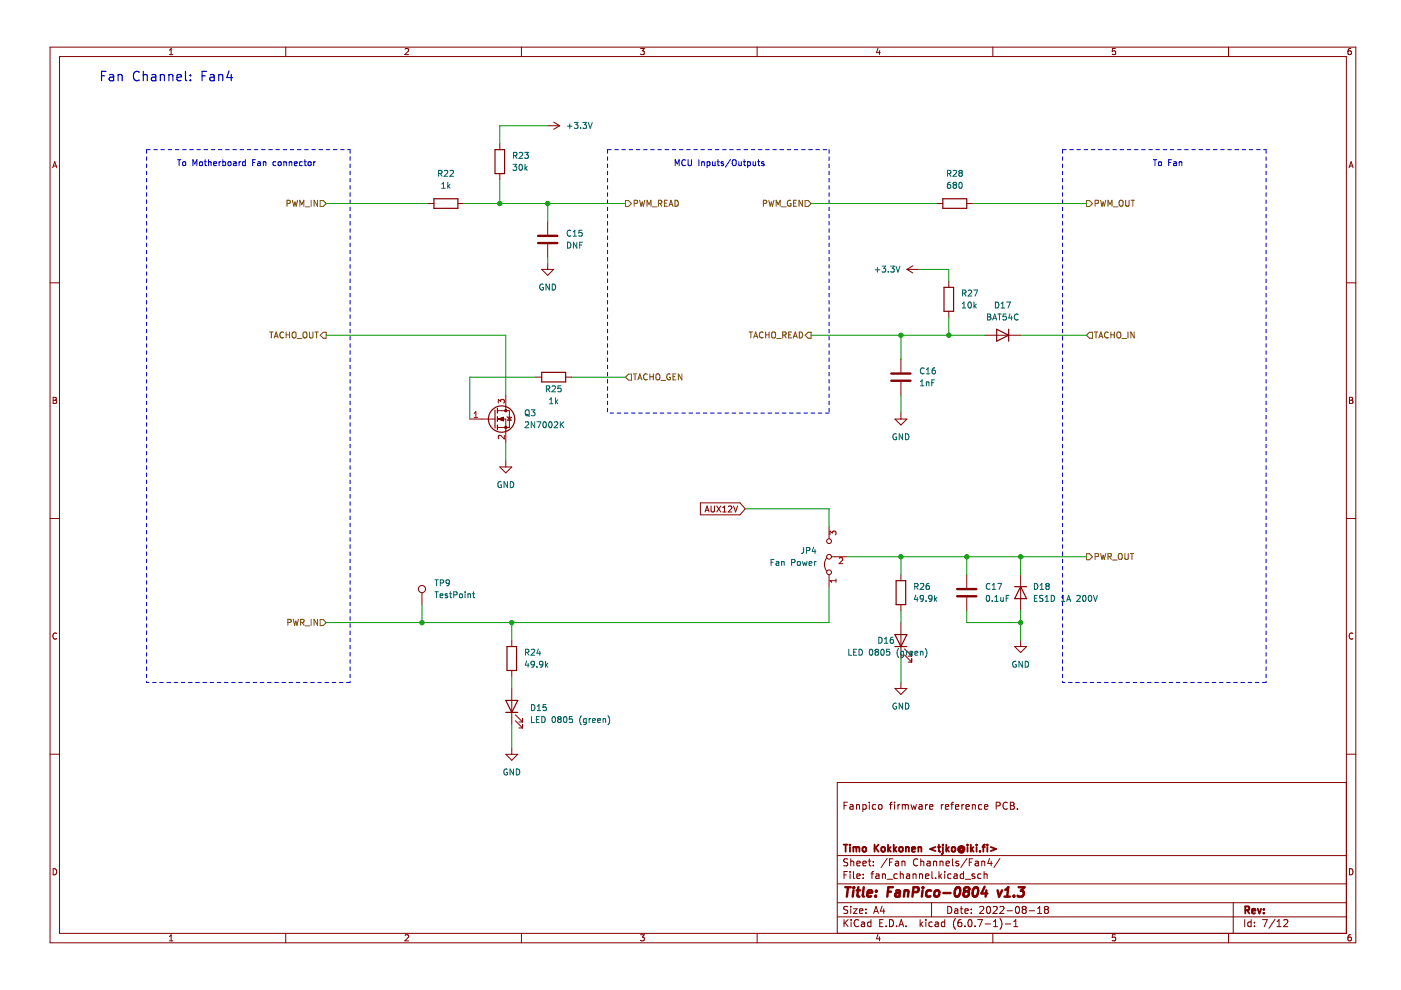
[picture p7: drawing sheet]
<svg xmlns="http://www.w3.org/2000/svg" width="297mm" height="210mm" viewBox="0 0 297 210" stroke-linecap="round" stroke-linejoin="round" font-family="sans-serif">
<path d="M.6 0h296.5v209.9h-296.5z" fill-rule="evenodd" fill="#fff" stroke="#fff" stroke-width=".21"/>
<g fill="none" stroke="#840000" stroke-width=".21">
<path d="M10.6 10h276.9v189.9h-276.9zM12.6 12h272.9v185.9h-272.9zM35.9 11.6h.8M35.9 10.7l.4-.4v1.3M60.6 10v2M85.9 10.4l.5-.1 .2 .4-.8 .9h.8M110.6 10v2M135.8 10.3h.8l-.4 .5 .3 .1v.6l-.1 .1-.6-.1M160.5 10v2M186.1 10.2l-.3 .9h.8M186.5 10.7v.9M210.5 10v2"/>
<path d="M236.5 10.3h-.6l-.1 .6 .6-.1 .1 .7-.2 .1-.5-.1M260.5 10v2M286.4 10.3h-.4l-.2 .3v.7l.2 .3 .5-.1-.1-.7h-.4l-.2 .2M11.2 35.6l.4-1.3 .4 1.3M11.3 35.2h.6M106 30.5v1.2M106 36.8v1.3M116.1 26.7h2.6M117.4 25.9l1.3 .8M118.7 26.7l-1.3 .7M286 35.6l.5-1.3 .4 1.3M286.1 35.2h.7"/>
<path d="M10.6 60h2M90.7 43.2h1.3M97.1 43.2h1.3M114.9 57.1h2.5l-1.3 1.3zM116.1 47v2.8M116.1 51.8v2.8M116.1 55.8v1.3M192.3 57.1h2.5M192.3 57.1l1.2 .8M193.5 56.4l-1.2 .7M198.6 43.2h1.3M201.2 59.7v1.2"/>
<path d="M205 43.2h1.2M285.5 60h2M113.6 80h1.3M119.9 80h1.3M191 76.2v2.7M201.2 66v1.3M208.8 71.1h7.6M11.3 84.2h.4l.3 .3-.3 .4 .3 .1v.3l-.2 .2h-.5zM11.3 84.9h.4M99.6 88.8h5.4M105.5 88.8h1.7v5.1M105.5 87.1h2.5v3.5h-2.5"/>
<path d="M105.7 88.8l1-.3v.7zM106 99h2.5l-1.3 1.3zM107.2 83.8v3.3M107.2 97.7v1.3M107.5 88.3l1 .3M108 88.5l.4 .6h-.8zM189.7 88.8h2.6l-1.3 1.3zM191 81v2.8M191 87.6v1.2M286.1 84.2h.4l.3 .3-.3 .4 .3 .1 .1 .3-.3 .2h-.5zM286.1 84.9h.4M10.6 109.9h2"/>
<path d="M148.5 106.6h8.4l1.1 1.3-1.1 1.3h-8.4zM149.5 108.6l.4-1.3 .4 1.3M149.6 108.2h.6M150.8 107.3v1l.2 .3h.2l.3-.3v-1M152 107.3l.8 1.3M152.8 107.3l-.8 1.3M153.2 108.6h.8M153.2 107.6l.4-.3v1.3M154.4 107.4l.5-.1 .3 .3-.8 1h.8M155.5 107.3l.5 1.3 .4-1.3M175.3 118.3a2.26 2.26 0 0 0 0 2.8M175.8 111.7v2.5"/>
<path d="M176.3 118h3.3M285.5 109.9h2M12 134.3a.58 .58 0 0 0-.8 .6 .58 .58 0 0 0 .8 .5M89.5 125.7v2.5M108.5 135.8v1.3M175.8 121.9v2.5M191 121.9v1.2M191 128.2v1.3M191 132v7.6M191.8 138.9l1.5 1.5M191.8 137.6l1.5 1.5M192.5 139.1h.8"/>
<path d="M193.3 138.4v.7M193.3 139.6v.8M205 121.9v2.7M205 126.7v2.8M215.1 137.1h2.6l-1.3 1.3zM216.4 121.9v7.6M216.4 135.8v1.3M286.9 134.3a.58 .58 0 0 0-.9 .6 .58 .58 0 0 0 .9 .5M10.6 159.9h2M107.2 159.9h2.6l-1.3 1.3zM108.5 142.2v1.2M108.5 146v7.6"/>
<path d="M108.5 158.7v1.2M109.3 152.8l1.5 1.5M109.3 151.6l1.5 1.5M110 154.3h.8M110 153.1h.8M110.8 152.3v.8M110.8 153.6v.7M189.7 146h2.6l-1.3 1.2zM191 144.7v1.3M192.5 140.4h.8M285.5 159.9h2M179 170.8h.5"/>
<path d="M179.7 170.1h-.7v1.5M180.2 170.7h.6l.1 .9M180.9 170.9l-.5 .1-.2 .2 .2 .4 .5-.1M181.6 170.7l.2-.1 .4 .1v.9M181.6 170.6v1M182.9 170.6v1.5M182.9 170.7l.5-.1 .3 .3-.2 .6h-.6M184.3 170.1v.1M184.3 170.6v1M185.7 170.7l-.5-.1-.3 .3 .2 .6h.6M186.3 170.7l.2-.1 .4 .1 .1 .6-.1 .2-.4 .1-.2-.2zM188.6 170.6h.6"/>
<path d="M189.2 170.1l-.4 .2v1.3M189.7 170.1v.1M189.7 170.6v1M190.4 170.6v1M190.8 170.6l-.4 .3M191.3 170.7l.4-.1 .2 .2M191.3 170.6v1M191.9 170.8l.3-.2 .3 .1 .1 .9M191.9 170.8v.8M193.2 170.6l.2 1 .3-.7 .3 .7 .3-1M194.9 170.7h.5l.1 .9M195.5 170.9l-.5 .1-.2 .2 .2 .4 .5-.1"/>
<path d="M196.2 170.6v1M196.7 170.6l-.5 .3M197.1 171.1l.7-.2-.1-.2-.4-.1-.2 .2 .1 .7h.5M199.6 170.6v1M200 170.6l-.4 .3M200.4 171.1l.8-.2-.1-.2-.4-.1-.3 .2 .1 .7h.6M201.6 170.6h.6M202.2 170.1l-.4 .2v1.3M202.6 171.1l.7-.2-.1-.2-.4-.1-.2 .2 .1 .7h.5M203.9 170.6v1M204.4 170.6l-.5 .3M204.8 171.1l.7-.2-.1-.2-.4-.1-.2 .2 .1 .7h.5"/>
<path d="M206.2 170.7l.2-.1 .3 .1 .1 .9M206.2 170.6v1M208.1 170.7l-.4-.1-.3 .3 .2 .6h.5M208.7 171.1l.7-.2v-.2l-.5-.1-.2 .2 .1 .7h.6M211.2 170.9l.7-.1 .2-.2-.1-.4-.8-.1v1.5M213.6 170.2a.71 .71 0 0 0-1 .5 .71 .71 0 0 0 .7 .9l.3-.2M214.2 170.1h.5l.3 .3-.3 .4 .3 .1 .1 .4-.3 .3h-.6zM214.2 170.8h.5M215.7 171.4v.2M285.5 165.9h-108v32M11.3 184.2a.66 .66 0 0 1 .7 .6 .66 .66 0 0 1-.7 .7zM35.9 198.6l.4-.4v1.3"/>
<path d="M35.9 199.5h.8M60.6 197.9v2M85.9 198.3l.5-.1 .2 .4-.8 .9h.8M110.6 197.9v2M135.8 198.2h.8l-.4 .5 .3 .1v.6l-.1 .1-.6-.1M160.5 197.9v2M177.5 194.4h108M177.5 191.4h108M177.5 187.4h108M177.5 181.4h108M179 195v1.5M179 185.5h.5"/>
<path d="M179.2 195.6l.6 .9M179.7 184.8h-.7v1.5M179.7 192.2h-.5l-.2 .1v.4l.6 .3 .1 .4-.2 .3-.6-.1M179.7 182.2l-.5-.1-.2 .1v.5l.6 .2 .1 .4-.2 .3-.6-.1M179.8 195l-.8 .8M180.2 184.8v.1M180.2 185.3v1M180.4 182.1v1.5M180.4 192.2v.1M180.4 192.7v1M180.4 182.7l.2-.1 .4 .1v.9M180.5 195v.1"/>
<path d="M180.5 195.5v1M181 192.7h.7l-.7 1h.7M181 184.8v1.3l.2 .2M181.7 185.8l.7-.2-.1-.2-.4-.1-.2 .2v.7h.6M181.7 183.1l.7-.2-.1-.2-.4-.1-.2 .2v.7h.6M182 195.1a.71 .71 0 0 0-1 .5 .71 .71 0 0 0 .7 .9l.3-.2M182.2 193.2l.7-.2v-.3h-.5l-.2 .2 .1 .7h.6M182.7 195.5h.5l.1 1M182.9 183.1l.8-.2-.1-.2-.4-.1-.3 .2 .1 .7h.6M183 186.1v.2M183 185.4v.1M183.3 195.8l-.5 .1-.2 .2 .2 .4 .5-.1"/>
<path d="M183.6 192.7v.2M183.6 193.5v.2M184.1 182.6h.6M184.3 182.1v1.3l.4 .2M184.7 195.5h-.5l-.3 .3 .2 .6h.6M184.7 195v1.5M184.7 185.3h.5M185.2 183.4v.2M185.2 182.7v.1M185.2 193.7l.5-1.5 .5 1.5M185.2 184.8l-.3 .2v1.3M185.4 193.2h.7"/>
<path d="M185.7 185.4h.6l.1 .9M186.1 198.1l-.3 .9h.8M186.4 185.6l-.5 .1-.2 .2 .2 .4 .5-.1M186.5 198.6v.9M186.5 195.7h.5M187 192.1l-.3 1.1h.9M187.1 185.4l.2-.1 .4 .1v.9M187.1 185.3v1M187.2 195h-.7v1.5h.7M187.4 192.7v1M187.9 196.3v.2M188.1 186.4h1.1"/>
<path d="M188.1 182l-1.3 1.9M188.6 195a.76 .76 0 0 1 .9 .7 .76 .76 0 0 1-.9 .8zM188.6 182.8h.5M189.3 182.1h-.7v1.5M189.9 182.7h.5l.1 .9M190.1 196.3v.2M190.2 185.4l-.4-.1-.3 .3 .2 .6h.5M190.5 182.9l-.5 .1-.2 .2 .2 .4 .5-.1M190.6 196.5l.5-1.5 .5 1.5M190.7 196h.7M190.9 185.4l.2-.1 .3 .1 .1 .9M190.9 184.8v1.5"/>
<path d="M191.2 182.7l.2-.1 .4 .1 .1 .9M191.2 182.6v1M192.1 196.3v.2M192.2 185.4h.6l.1 .9M192.9 185.6l-.5 .1-.2 .2 .2 .4 .5-.1M193.6 185.4l.2-.1 .4 .1v.9M193.6 185.3v1M194.6 182.2a.71 .71 0 0 0-1 .5 .71 .71 0 0 0 .7 .9l.3-.2M194.9 185.4l.3-.1 .3 .1 .1 .9M194.9 185.3v1M195.1 195v1.5M195.2 195.9l.5 .6"/>
<path d="M195.2 182.7l.2-.1 .4 .1 .1 .9M195.2 182.1v1.5M195.7 195.5l-.6 .5M196.2 185.8l.7-.2v-.2l-.5-.1-.2 .2 .1 .7h.6M196.3 195v.1M196.3 195.5v1M196.6 182.7h.6v.9M197.2 182.9l-.5 .1-.2 .2 .2 .4 .5-.1M197.5 191.4v3M197.6 184.8v1.3l.2 .2M197.7 195.5h-.5l-.3 .3 .2 .6h.6M197.9 182.7l.3-.1 .3 .1 .1 .9"/>
<path d="M197.9 182.6v1M198.3 195.5h.6v1M198.4 186.1v.2M198.9 195.8l-.5 .1-.2 .2 .2 .4 .5-.1M199.1 184.8v1.5M199.2 185.7l.5 .6M199.3 182.7l.2-.1 .4 .1v.9M199.3 182.6v1M199.7 185.3l-.6 .6M200.3 195.5h-.4l-.3 .3 .1 .6h.6M200.3 184.8v.1M200.3 185.3v1"/>
<path d="M200.3 195v1.5M200.6 183.1l.7-.2-.1-.2-.4-.1-.2 .2 .1 .7h.5M200.9 192.2a.76 .76 0 0 1 .9 .7 .76 .76 0 0 1-.9 .8zM201.7 185.4l-.5-.1-.3 .3 .2 .6h.6M201.9 182.1v1.3l.3 .2M202.3 185.4h.6v.9M202.4 192.7h.6l.1 1M202.6 194.8a1.72 1.72 0 0 0 0 2.2M202.9 185.6l-.5 .1-.2 .2 .2 .4 .5-.1M203.1 193l-.5 .1-.2 .2 .2 .4 .5-.1M203.2 182.7l-.3-.1-.2 .2v.2l.5 .2v.3h-.5M203.6 192.7h.6"/>
<path d="M203.8 192.2v1.3l.4 .2M203.8 195h-.4a1.01 1.01 0 0 0 0 1.5l.5-.2v-.5l-.2-.3-.5 .1-.1 .2M204.3 185.4l-.4-.1-.3 .3 .1 .6h.6M204.3 184.8v1.5M204.6 193.2l.7-.2-.1-.3h-.4l-.2 .2 .1 .7h.5M204.6 196.3v.2M204.7 186.4h1.1M205 182l-1.3 1.9M205.4 195.1l.2-.1a.8 .8 0 0 1 .5 .7 .8 .8 0 0 1-.5 .8l-.4-.6zM205.5 182.8h.5M205.9 193.5v.2M205.9 192.7v.2"/>
<path d="M206.2 182.1h-.7v1.5M206.6 185.4l-.3-.1-.2 .2 .1 .2 .4 .2v.3h-.5M206.7 196.3v.2M206.8 182.7h.6v.9M207.3 195h1l-.7 1.5M207.4 182.9l-.5 .1-.2 .2 .2 .4 .5-.1M207.7 192.3l.6-.1 .3 .4-1 1.1h1M208 185.4l-.4-.1-.3 .3 .1 .6h.6M208.1 182.7l.3-.1 .3 .1 .1 .9M208.1 182.6v1M208.6 185.4l.3-.1 .3 .1 .1 .9M208.6 184.8v1.5"/>
<path d="M208.9 195.9h1.1M209.3 192.3l.2-.1a.8 .8 0 0 1 .5 .7 .8 .8 0 0 1-.5 .8l-.4-.6zM209.8 182l-.4 1.1h1M210.1 182.6v1M210.5 197.9v2M210.6 192.3l.5-.1 .3 .4-.9 1.1h.9M210.6 195.4l.5-.4v1.5M210.6 196.5h.9M212 192.3l.6-.1 .3 .4-1 1.1h1M212 182l-1.3 1.9M212 194.8a1.72 1.72 0 0 1 0 2.2M213.1 195.9h1.2"/>
<path d="M213.5 193.1h1.1M214.9 196.5h.9M214.9 195.4l.5-.4v1.5M215.4 192.3l.2-.1a.8 .8 0 0 1 .6 .7 .8 .8 0 0 1-.6 .8l-.3-.6zM217 192.8l-.3-.3 .3-.3h.3l.3 .3-.3 .3M217 192.8l-.3 .3 .1 .4 .2 .2 .4-.1 .2-.2v-.3l-.3-.3M217 192.8h.3M218.2 193.1h1.2M220 193.7h.9M220 192.6l.4-.4v1.5M221.7 192.8l-.3-.3 .3-.3h.3l.3 .3-.3 .3M221.7 192.8l-.3 .3 .1 .4 .2 .2 .4-.1 .2-.2-.1-.4-.2-.2"/>
<path d="M221.7 192.8h.3M236.5 198.2h-.6l-.1 .6 .6-.1 .1 .7-.2 .1-.5-.1M260.5 197.9v2M261.5 191.4v6.5M263.9 195v1.5M265.3 195.5h-.5l-.3 .3 .2 .6h.6M265.3 195v1.5M266 196.3v.2M266 195.5v.2M267.7 195h1l-.7 1.5M270.3 194.9l-1.3 1.9M270.8 196.5h.8"/>
<path d="M270.8 195.4l.4-.4v1.5M272.2 195.1l.6-.1 .2 .4-.9 1.1h.9M286.1 184.2a.66 .66 0 0 1 .8 .6 .66 .66 0 0 1-.8 .7zM286.4 198.2h-.4l-.2 .3v.7l.2 .3 .5-.1-.1-.7h-.4l-.2 .2"/>
<circle cx="175.8" cy="114.7" r=".51"/>
<circle cx="175.8" cy="118" r=".51"/>
<circle cx="89.5" cy="124.9" r=".76"/>
<circle cx="175.8" cy="121.3" r=".51"/>
</g>
<g fill="none" stroke="#840000" stroke-width=".39">
<path d="M178.9 179.1h.8M179.3 179.1v1.5M180.2 179.1v.1M180.2 179.6v1M180.9 179.6v1M180.9 179.7l.5-.1 .2 .2M181.6 179.8l.2-.2 .3 .1 .1 .9M181.6 179.8v.8M182.9 179.7l.2-.1 .5 .1v.6l-.1 .2-.4 .1-.2-.2zM185.4 179.1v1.5M185.6 179.7l.7 .9M186.3 179.1l-.9 .8"/>
<path d="M186.9 179.7l.2-.1 .5 .1v.6l-.1 .2-.4 .1-.2-.2zM188.3 179.1v1.5M188.9 179.6l-.6 .6M189.5 179.1v1.5M190.1 179.6l-.6 .6M190.7 179.7l.2-.1 .4 .1 .1 .6-.1 .2-.4 .1-.2-.2zM192.1 179.7l.2-.1 .3 .1 .1 .9M192.1 179.6v1M194.7 179.7l.2-.1 .4 .1v.9M194.7 179.6v1M198.3 179.6l-1.1 .4 1.1 .4M198.8 179.6h.6"/>
<path d="M199.1 179.1v1.3l.3 .2M199.9 179.1v.1M199.9 179.6v1.3l-.3 .2M200.6 179.1v1.5M201.2 179.6l-.6 .6M201.8 179.7l.3-.1 .4 .1 .1 .6-.2 .2-.3 .1-.3-.2zM204.1 179.9a.36 .36 0 0 0-.5-.1 .36 .36 0 0 0 0 .6 .36 .36 0 0 0 .5-.1M204.1 179.7v.6M205.1 179.1v.1M205.1 179.6v1M205.8 179.1v1.5M206.4 179.6l-.6 .6"/>
<path d="M207.1 179.1v.1M207.1 179.6v1M208.3 179.6h.5M208.8 179.1l-.3 .2v1.3M209.3 179.1v.1M209.3 179.6v1M210.1 179.6l1.1 .4-1.1 .4M188.4 180l.5 .6M189.6 180l.5 .6M193.3 180.1l.8-.2-.1-.2-.4-.1-.3 .2 .1 .7h.6M200.8 180l.4 .6M204.1 180.3l.2 .1a.64 .64 0 0 0-.4-1.1 .64 .64 0 0 0-.8 .8 .71 .71 0 0 0 .5 .6 .71 .71 0 0 0 .7-.1"/>
<path d="M206 180l.4 .6M207.8 180.4v.2M264 193l.7-.1 .2-.2-.1-.4-.8-.1v1.5M264.4 193l.5 .7M265.4 193.2l.8-.2-.1-.3h-.4l-.3 .2 .1 .7h.6M266.7 192.7l.3 1 .4-1M267.9 193.5v.2M267.9 192.7v.2"/>
</g>
<g fill="none" stroke="#840000" stroke-width=".52">
<path d="M179.2 188.1h1.2M179.8 188.1l-.2 2M181 188.8l-.2 1.3M181 188.1v.2M181.6 188.8h.8M182 188.1l-.2 1.7v.2l.4 .1M183.1 188.1l-.2 1.7 .3 .3M183.9 189.4l1-.2-.1-.3-.5-.1-.3 .3-.1 .9h.8M185.7 189.9l-.1 .2M185.8 188.9v.2M188.2 189.1h.7M189.3 188.1h-.9l-.3 2"/>
<path d="M190 188.9h.7v1.2M190.8 189.2l-.7 .1a.4 .4 0 0 0-.3 .4 .4 .4 0 0 0 .2 .4l.7-.1M191.8 189l.3-.2 .5 .1-.1 1.2M191.8 188.8l-.2 1.3M193.6 189.2h.7l.3-.2a.51 .51 0 0 0-.1-.9h-.8l-.3 2M195.6 188.8l-.2 1.3M195.7 188.1v.2M197.4 188.9a.66 .66 0 0 0-1 .3v.5l.1 .3h.8M198.3 189l.1-.1a.5 .5 0 0 1 .8 .3l-.1 .5-.2 .3a.5 .5 0 0 1-.8-.3zM200 189.3h1.5M202.7 188.3l.5-.2a1.19 1.19 0 0 1-.4 2l-.3-.2-.1-.6zM204.7 189l-.2-.2-.1-.3a.64 .64 0 0 1 1.1-.2v.3l-.4 .4"/>
<path d="M204.7 189a.65 .65 0 0 0-.3 1 .65 .65 0 0 0 .9-.1 .65 .65 0 0 0 0-.8l-.2-.1M204.7 189h.4M206.5 188.3l.5-.2a1.19 1.19 0 0 1-.4 2l-.3-.2-.1-.6zM208.7 188l-.6 1.4h1.2M209.1 188.8l-.1 1.3M211.5 188.8l.3 1.3 .7-1.3M213 190.1h1.1M213.1 188.7l.7-.6-.3 2M215 189.9v.2M216 188.1h1.2l-.8 .8 .6 .2-.1 .8-.3 .2h-.6l-.3-.2"/>
</g>
<path d="M100.5 88.5h.8M100.5 87.6l.4-.3v1.2M105.7 85.5v-.8l.4 .4 .2-.4h.5l.1 .2-.1 .6M106.9 92.3v.8l-.9-.8-.3 .2 .1 .5M176 113.4v-.8l.5 .4 .1-.3h.5l.1 .1-.1 .6M178 118.4l.4-.2 .3 .4-.8 .9h.8M177.2 122.8v.7M177.2 123.1h-1.2l.3 .4" fill="none" stroke="#a90000" stroke-width=".21"/>
<g fill="none" stroke="#006464" stroke-width=".21">
<path d="M93 36.8l.6-.1 .1-.5-.7-.1v1.3M93.3 36.8l.4 .6M93.7 39l.3-.3v1.2M93.7 39.9h.7M94.2 36.2l.5-.1 .2 .4-.7 .9h.7M94.9 38.7v1.2M95.1 39.4l.3 .5M95.4 36.2l.5-.1 .2 .4-.7 .9h.7M95.4 39.1l-.5 .5M108.8 34.8h.8l-.5 .5 .4 .1v.6l-.2 .1-.5-.1M108.9 33l.6-.1 .1-.5-.7-.1v1.3M109.2 33l.4 .6"/>
<path d="M110.1 32.4l.5-.1 .2 .4-.8 .9h.8M110.2 35l.1-.2a.68 .68 0 0 1 .5 .7 .68 .68 0 0 1-.5 .6l-.3-.5zM111.2 32.3h.8l-.4 .5 .4 .1v.6l-.2 .1-.6-.1M111.3 34.8v1.3M111.4 35.6l.4 .5M111.8 35.3l-.5 .5M120.3 26.7h1M120.8 26.3v.9M121.8 26h.7l-.4 .4 .4 .2v.5l-.2 .1-.5-.1M123.1 27.1v.1M123.6 26h.8l-.5 .4 .4 .2v.5l-.2 .1-.5-.1M124.7 26l.4 1.2 .5-1.2"/>
<path d="M200.9 36.8l.6-.1 .1-.5-.7-.1v1.3M201.2 36.8l.4 .6M201.5 38.7h-.4l-.2 .3v.7l.2 .2 .4-.1v-.6l-.4-.1-.2 .3M202.1 36.2l.5-.1 .2 .4-.8 .9h.8M202.3 39.2l-.2 .2v.3l.2 .2h.4l.1-.2v-.3l-.2-.2M202.3 39.2l-.2-.2 .2-.3h.4l.1 .2-.2 .3M202.3 39.2h.3M203.4 38.8l.2-.1a.68 .68 0 0 1 .4 .6 .68 .68 0 0 1-.4 .6l-.3-.5zM203.6 36.7l-.3-.3 .3-.3h.2l.2 .3-.2 .3M203.6 36.7l-.3 .2 .1 .4 .2 .1h.2l.2-.3v-.3l-.2-.1M203.6 36.7h.2M120.3 51.3a.64 .64 0 0 1 .7 .7 .64 .64 0 0 1-.7 .6z"/>
<path d="M121 48.9a.56 .56 0 0 0-.8 .5 .56 .56 0 0 0 .8 .6M121.5 50.1h.7M121.5 49.2l.4-.4v1.3M122.3 51.3v1.3l-.7-1.3v1.3M122.9 51.9h.4M123.4 48.8h-.6l-.1 .6h.6l.1 .6-.2 .1-.5-.1M123.5 51.3h-.6v1.3M185.6 57.2h.9M186 56.7v1M187 56.4h.8l-.4 .5 .3 .1v.6l-.2 .1-.5-.1M188.3 57.6v.1M188.8 56.4h.8l-.4 .5 .3 .1v.6l-.1 .1-.6-.1"/>
<path d="M190 56.4l.4 1.3 .4-1.3M115.2 60.3a.58 .58 0 0 0-.8 .6 .58 .58 0 0 0 .8 .5v-.4h-.2M116.5 60.2v1.3l-.7-1.3v1.3M117.1 60.2a.64 .64 0 0 1 .7 .7 .64 .64 0 0 1-.7 .6zM195.9 78.1a.56 .56 0 0 0-.8 .5 .56 .56 0 0 0 .8 .5M196.4 79.3h.7M196.4 78.4l.4-.4v1.3M198.2 78l-.3 .1-.2 .2-.1 .7 .3 .3 .4-.2-.1-.6h-.3l-.3 .2M204 64.4l.4-.4v1.3M204 65.3h.7M204.1 62.2l.6-.1v-.5l-.6-.1v1.3M204.4 62.2l.4 .6"/>
<path d="M205.3 61.6l.5-.1 .2 .4-.8 .9h.8M205.4 64.2l.1-.2a.68 .68 0 0 1 .5 .7 .68 .68 0 0 1-.5 .6l-.3-.5zM206.4 61.5h.9l-.6 1.3M206.5 64v1.3M206.6 64.8l.4 .5M207 64.5l-.5 .4M209.4 66.6h.4l.2 .2-.2 .4 .2 .1 .1 .3-.2 .2h-.5zM209.4 67.2h.4M210.5 67.8l.4-1.2 .4 1.2M210.6 67.5h.6M211 64a.64 .64 0 0 1 .8 .7 .64 .64 0 0 1-.8 .6zM211.6 66.6h.7"/>
<path d="M211.9 66.6v1.2M212.3 65.3h.7M212.3 64.4l.3-.4v1.3M213.3 66.6h-.6l-.1 .6 .7-.1v.6l-.2 .1-.5-.1M213.4 64h.8l-.5 1.3M214.2 66.5l-.3 .9h.7M214.5 67v.8M215.9 66.7a.56 .56 0 0 0-.8 .5 .56 .56 0 0 0 .8 .5M111.4 89.5l.4-.1 .3 .4-.8 .9h.8M111.4 87.1l.3-.2a.43 .43 0 0 1 .5 .4v.4a.42 .42 0 0 1-.4 .5 .42 .42 0 0 1-.4-.5zM111.6 87.9l.7 .4M112.6 86.9h.8l-.4 .5 .4 .1v.5l-.2 .2-.6-.2"/>
<path d="M113.4 89.4v1.3l-.8-1.3v1.3M113.8 89.4h.9l-.6 1.3M115.2 89.5l.2-.1a.68 .68 0 0 1 .5 .7 .68 .68 0 0 1-.5 .6l-.3-.5zM115.8 82.5l.7-.1v-.5l-.7-.1v1.3M116.2 82.5l.4 .6M116.4 89.5l.2-.1a.68 .68 0 0 1 .5 .7 .68 .68 0 0 1-.5 .6l-.3-.5zM116.5 85.6h.7M116.5 84.7l.4-.4v1.3M117.1 81.9l.4-.1 .3 .4-.8 .9h.8M117.5 89.5l.5-.1 .3 .4-.8 .9h.8M117.8 84.3v1.3M117.9 85.1l.4 .5"/>
<path d="M118.3 84.8l-.5 .5M118.8 89.4v1.3M118.9 81.8h-.6v.6h.6v.6l-.1 .1-.5-.1M119 90l.5 .7M119.5 89.4l-.7 .7M190 92a.58 .58 0 0 0-.7 .6 .58 .58 0 0 0 .8 .5v-.4h-.2M191.4 92v1.2l-.8-1.2v1.2M192 92a.64 .64 0 0 1 .7 .6 .64 .64 0 0 1-.7 .6zM195.1 81.8h.8M195.1 80.9l.4-.4v1.3M196.4 81v.8M196.4 81.1l.5-.1 .1 .8"/>
<path d="M197.6 81.1h.4M198.2 80.5h-.6v1.3M106.3 102.2a.58 .58 0 0 0-.8 .6 .58 .58 0 0 0 .8 .5v-.5h-.2M107.6 102.1v1.3l-.7-1.3v1.3M108.2 102.1a.64 .64 0 0 1 .7 .7 .64 .64 0 0 1-.7 .6zM163.5 119.2h.4M164.1 118.6h-.6v1.3M164.6 119.1h.5v.8M165.1 119.3l-.6 .3 .2 .3 .4-.1M165.7 119.2l.5-.1 .1 .8M165.7 119v.9M167.8 119.3l.6-.1 .1-.5-.7-.1v1.3"/>
<path d="M169.1 119.2l.2-.2 .4 .2-.1 .6h-.5zM170.1 119l.3 .9 .2-.6 .3 .6 .2-.9M170.4 116.1l-.1 1.1-.4 .1M171 116.7h.6v-.5l-.6-.1v1.2M171.5 119.5l.6-.2v-.2l-.4-.1-.2 .2 .1 .6h.5M172.5 116l-.3 .9h.8M172.7 119v.9M172.8 116.5v.8M173 119l-.3 .3M92.2 122.9h.7M92.2 125.5h.7M92.6 122.9v1.3"/>
<path d="M92.6 125.5v1.2M93.3 126.3l.6-.1-.1-.2-.3-.1-.2 .2 .1 .6h.4M93.4 123.6l.6-.1v-.4l-.6-.2v1.3M94.9 126l-.3-.1-.2 .2v.2l.5 .1v.3h-.5M95.3 123.5l-.3 .2h-.3l-.1-.6 .4-.2 .3 .3-.1 .7-.2 .2-.3 .1M95.3 125.9h.5M95.5 125.5v1.1l.3 .1M96.2 126.1h.6l.1-.5-.7-.1v1.2M97.5 126l.1-.1 .4 .1-.1 .7-.4-.1zM98.6 125.5v.1M98.6 125.9v.8M99.2 126h.5l.1 .7"/>
<path d="M99.2 125.9v.8M100.2 125.9h.5M100.4 125.5v1.1l.3 .1M111.4 138.3h.6l.1-.5-.7-.1v1.2M111.7 138.3l.5 .6M112.6 137.8l.5-.1 .3 .3-.8 .9h.8M114.1 137.6l-.3 .9h.8M114.4 138.1v.8M180 137.7v1.2h.6M181 138.3h.4M181.6 137.7h-.6v1.2h.6M182.1 137.7a.64 .64 0 0 1 .8 .6 .64 .64 0 0 1-.8 .6z"/>
<path d="M184.4 137.8l.2-.1a.68 .68 0 0 1 .5 .6 .68 .68 0 0 1-.5 .6l-.3-.5zM185.8 138.2l-.3 .2v.3l.3 .2h.3l.2-.2-.1-.4-.2-.1M185.8 138.2l-.3-.2 .3-.3h.3l.2 .2-.3 .3M185.8 138.2h.2M186.3 135.1a.64 .64 0 0 1 .7 .7 .64 .64 0 0 1-.7 .6zM186.9 137.8l.1-.1a.68 .68 0 0 1 .5 .6 .68 .68 0 0 1-.5 .6l-.3-.5zM187.5 136.4h.7M187.5 135.5l.4-.4v1.3M188.6 137.7h-.6l-.1 .6 .6-.1 .1 .6-.2 .1-.5-.1M189.3 135.1l-.3 .1-.2 .2-.1 .7 .3 .3 .4-.1-.1-.6-.3-.1-.3 .2M190.5 137.5a1.46 1.46 0 0 0 0 1.9M191.6 138.1h-.4l-.2 .2 .1 .6h.5"/>
<path d="M191.6 138.1v1l-.3 .2h-.3M192.2 138.1v.8M192.5 138.1l-.3 .2M192.9 138.5l.6-.1-.1-.3h-.3l-.2 .2 .1 .6h.4M193.9 124.4l.6-.1 .1-.5-.7-.1v1.3M194 138.5l.6-.1-.1-.3h-.3l-.2 .2v.6h.5M194.2 126.2l-.3 .9h.8M194.2 124.4l.5 .6M194.5 126.7v.8M195.1 138.2l.5-.1 .1 .8M195.1 138.1v.8M195.1 123.8l.5-.1 .3 .4-.8 .9h.8"/>
<path d="M195.8 126.8l-.2 .2h-.4l-.1-.6 .5-.2 .2 .3-.1 .7-.1 .2-.4 .1M196.2 137.5a1.46 1.46 0 0 1 0 1.9M196.3 127.4v.1M197 123.7l-.4 .1-.2 .2-.1 .7 .3 .3 .4-.2v-.6h-.4l-.3 .2M197.6 126.8l-.2 .2h-.4v-.6l.4-.2 .2 .3v.7l-.2 .2-.4 .1M198.2 126.2v1.3M198.3 127l.3 .5M198.6 126.7l-.4 .4M209.2 126.4l.2-.2a.68 .68 0 0 1 .4 .7 .68 .68 0 0 1-.4 .6l-.3-.5zM209.9 123.8a.56 .56 0 0 0-.8 .5 .56 .56 0 0 0 .8 .5M210.4 125h.7M210.4 124.1l.3-.4v1.3"/>
<path d="M210.4 127.4v.1M210.9 127.5h.7M210.9 126.6l.4-.4v1.3M211.5 123.7h.9l-.6 1.3M212.2 126.7v.7h.5M212.7 126.7v.8M213.3 126.8h.5M213.9 126.2h-.6v1.3M219.3 123.7a.64 .64 0 0 1 .7 .6 .64 .64 0 0 1-.7 .7zM219.3 126.8h.4M219.9 126.2h-.6v1.3h.6M220.5 125h.7"/>
<path d="M220.5 124.1l.4-.4v1.3M221.1 126.3l-.5-.1-.2 .3 .1 .3 .6 .2v.4h-.7M221.6 127.5h.7M221.6 126.6l.4-.4v1.3M222 124.2l-.3 .3 .1 .3 .2 .2h.2l.3-.3-.1-.3-.2-.2M222 124.2l-.3-.2 .3-.3h.2l.3 .2-.3 .3M222 124.2h.2M222.9 126.2a.64 .64 0 0 1 .7 .7 .64 .64 0 0 1-.7 .6zM225.1 127.5h.7M225.1 126.6l.3-.4v1.3M226.1 127.5l.5-1.3 .4 1.3M226.3 127.1h.6"/>
<path d="M228.3 126.4l.5-.2 .2 .4-.7 .9h.7M229.7 126.4l.1-.2a.68 .68 0 0 1 .5 .7 .68 .68 0 0 1-.5 .6l-.3-.5zM230.9 126.4l.1-.2a.68 .68 0 0 1 .5 .7 .68 .68 0 0 1-.5 .6l-.3-.5zM231.8 126.2l.4 1.3 .5-1.3M111.7 140.1l-.3 .9h.8M112 140.6v.9M112.7 149.4a.64 .64 0 0 1 .7 .6 .64 .64 0 0 1-.7 .7zM112.7 151.9v1.3h.6M113.3 140.7l-.2 .3-.4-.1-.1-.6 .5-.1 .2 .2-.1 .8-.1 .2-.4 .1M113.7 152.5h.4M113.8 141.3v.2M113.9 150.7h.7"/>
<path d="M113.9 149.8l.4-.4v1.3M114.3 151.9h-.6v1.3h.6M114.9 151.9a.64 .64 0 0 1 .7 .7 .64 .64 0 0 1-.7 .6zM115.1 140.7l-.2 .3-.4-.1-.1-.6 .5-.1 .2 .2v.8l-.2 .2-.4 .1M115.7 140.2v1.3M115.8 149.4h-.6l-.1 .6 .6-.1 .1 .6-.2 .2-.5-.2M115.8 141l.3 .5M116.1 140.6l-.4 .5M117.2 152l.1-.1a.68 .68 0 0 1 .5 .7 .68 .68 0 0 1-.5 .6 .84 .84 0 0 1-.1-1.2zM118.5 152.5l-.2 .2v.3l.2 .2 .4-.1 .1-.1-.1-.4-.2-.1M118.5 152.5l-.2-.3 .2-.3 .4 .1 .1 .2-.3 .3M118.5 152.5h.2"/>
<path d="M119.6 152.1l.2-.2a.68 .68 0 0 1 .4 .7 .68 .68 0 0 1-.4 .6l-.3-.5zM121.3 151.9h-.6v.6h.6v.6l-.1 .1-.5-.1M123.3 151.8a1.46 1.46 0 0 0 0 1.9M124.3 152.4h-.4l-.2 .2 .1 .5h.5M124.3 152.4v1l-.2 .2h-.3M124.9 152.4v.8M125.3 152.4l-.4 .2M125.6 152.8l.6-.1v-.3h-.4l-.2 .1 .1 .6h.5M126.7 152.8l.6-.1v-.3h-.4l-.2 .1 .1 .6h.5M127.9 152.5l.4-.1 .1 .8M127.9 152.4v.8M128.9 151.8a1.46 1.46 0 0 1 0 1.9"/>
<path d="M190 149.1a.58 .58 0 0 0-.7 .6 .58 .58 0 0 0 .8 .5v-.4h-.2M191.4 149.1v1.2l-.8-1.2v1.2M192 149.1a.64 .64 0 0 1 .7 .6 .64 .64 0 0 1-.7 .6zM215.4 140.3a.58 .58 0 0 0-.7 .5 .58 .58 0 0 0 .8 .5v-.4h-.3M216.8 140.2v1.3l-.8-1.3v1.3M217.4 140.2a.64 .64 0 0 1 .7 .6 .64 .64 0 0 1-.7 .7zM107.5 163.1a.58 .58 0 0 0-.7 .6 .58 .58 0 0 0 .8 .5v-.4h-.2M108.9 163v1.3l-.8-1.3v1.3M109.5 163a.64 .64 0 0 1 .7 .7 .64 .64 0 0 1-.7 .6z"/>
</g>
<g fill="none" stroke="#840000" stroke-width=".25">
<path d="M105 31.7h2v5.1h-2zM92 42.1h5.1v2.1h-5.1zM199.9 42.1h5.1v2.1h-5.1zM114.9 78.9h5v2.1h-5zM200.1 60.9h2.1v5.1h-2.1zM211.3 69.8l2.6 1.3-2.6 1.2zM213.9 69.8v2.5M105 86.9v3.9M105.5 86.6v1M105.5 88.3v1.1M105.5 90.1v1M107.5 137.1h2v5.1h-2z"/>
<path d="M189.7 137.1h2.6M189.7 134.5h2.6l-1.3 2.6zM190 123.1h2v5.1h-2zM215.1 124.4h2.6M216.4 124.4l1.3 2.5h-2.6zM107.2 151h2.6M107.2 148.5h2.6l-1.3 2.5z"/>
<circle cx="106.3" cy="88.8" r="2.79"/>
</g>
<path d="M114.1 51.5h4.1M114.1 50h4.1M189 79.2h4M189 80.7h4M202.9 126.4h4.1M202.9 124.9h4.1" fill="none" stroke="#840000" stroke-width=".51"/>
<g fill="#840000" stroke="#840000" stroke-width=".21">
<path d="M105.7 88.8l1-.3v.7z"/>
<circle cx="107.2" cy="90.6" r=".25"/>
<circle cx="107.2" cy="87.1" r=".25"/>
</g>
<g fill="none" stroke="#725600" stroke-width=".21">
<path d="M60.8 43.1h.7v-.5l-.7-.1v1.2M62 42.5l.3 1.2 .2-.9 .3 .9 .3-1.2M63.6 43.7v-1.2l.4 .9 .4-.9v1.2M64.7 43.9h1M66 42.5v1.2M67.3 42.5v1.2l-.7-1.2v1.2M67.9 42.5h.6l.7 .7-.7 .6h-.6zM132.6 42.5h.7l.6 .7-.6 .6h-.7zM134.5 43.1h.6v-.5l-.6-.1v1.2M135.6 42.5l.3 1.2 .3-.9 .2 .9 .3-1.2M137.2 43.7v-1.2l.4 .9 .4-.9v1.2M138.3 43.9h1"/>
<path d="M139.6 43.1h.6l.1-.5-.7-.1v1.2M139.9 43.1l.4 .6M140.9 43.1h.4M141.5 42.5h-.6v1.2h.6M141.8 43.7l.5-1.2 .4 1.2M142 43.4h.6M143.1 42.5a.64 .64 0 0 1 .7 .6 .64 .64 0 0 1-.7 .6zM161.8 43.1h.7v-.5l-.7-.1v1.2M163 42.5l.3 1.2 .2-.9 .3 .9 .3-1.2M164.6 43.7v-1.2l.4 .9 .4-.9v1.2M165.7 43.9h1M167.7 42.5a.58 .58 0 0 0-.8 .6 .58 .58 0 0 0 .8 .5v-.4h-.2"/>
<path d="M168.3 43.1h.4M168.9 42.5h-.6v1.2h.6M170.1 42.5v1.2l-.7-1.2v1.2M170.7 42.5h.6l.7 .7-.7 .6h-.6zM230.4 42.5h.6l.6 .7-.6 .6h-.6zM232.2 43.1h.6l.1-.5-.7-.1v1.2M233.3 42.5l.3 1.2 .3-.9 .2 .9 .3-1.2M234.9 43.7v-1.2l.4 .9 .5-.9v1.2M236.1 43.9h.9M237.3 42.6l.3-.1a.43 .43 0 0 1 .5 .4v.4a.42 .42 0 0 1-.4 .4 .42 .42 0 0 1-.4-.4zM238.7 42.5v1l.2 .2h.2l.3-.2v-1M239.8 42.5h.7"/>
<path d="M240.2 42.5v1.2M57.2 70.4h.7M57.5 70.4v1.3M58.1 71.7l.5-1.3 .4 1.3M58.3 71.3h.6M60.1 70.5a.56 .56 0 0 0-.8 .5 .56 .56 0 0 0 .8 .5M60.7 71h.7M60.7 70.4v1.3M61.4 70.4v1.3M62 70.6l.2-.2a.43 .43 0 0 1 .6 .4v.4a.42 .42 0 0 1-.4 .5 .42 .42 0 0 1-.5-.5zM63 71.8h1M64.3 70.6l.2-.2a.43 .43 0 0 1 .6 .4v.4a.42 .42 0 0 1-.4 .5 .42 .42 0 0 1-.5-.5z"/>
<path d="M65.6 70.4v1l.3 .3h.2l.2-.3v-1M66.8 70.4h.7M67.1 70.4v1.3M67.9 71.1l.6-.7h.7v1.3h-.7zM133.3 79.3h.6v1.3h-.6l-.7-.6zM134.3 79.3h.7M134.6 79.3v1.2M137.2 79.4a.56 .56 0 0 0-.7 .5 .56 .56 0 0 0 .7 .5M137.8 79.3v1.2M137.8 79.9h.7M138.5 79.3v1.2M139.1 79.5l.3-.2a.43 .43 0 0 1 .5 .4v.4a.42 .42 0 0 1-.4 .5 .42 .42 0 0 1-.4-.5z"/>
<path d="M142.1 79.3a.58 .58 0 0 0-.8 .6 .58 .58 0 0 0 .8 .5v-.4h-.2M142.7 79.9h.4M143.3 79.3h-.6v1.2h.6M144.6 79.3v1.2l-.8-1.2v1.2M158.8 70.4h.8M159.2 70.4v1.3M159.8 71.7l.4-1.3 .4 1.3M159.9 71.3h.6M161.8 70.5a.56 .56 0 0 0-.8 .5 .56 .56 0 0 0 .8 .5M162.3 71h.8M162.3 70.4v1.3M163.1 70.4v1.3"/>
<path d="M163.7 70.6l.2-.2a.43 .43 0 0 1 .5 .4v.4a.42 .42 0 0 1-.4 .5 .42 .42 0 0 1-.4-.5zM164.7 71.8h1M166 71h.6v-.5l-.6-.1v1.3M166.3 71l.4 .7M167.2 71h.5M167.8 70.4h-.6v1.3h.6M168.2 71.7l.4-1.3 .4 1.3M168.3 71.3h.6M169.5 70.4a.64 .64 0 0 1 .7 .6 .64 .64 0 0 1-.7 .7zM170.7 71.1l.6-.7h.7v1.3h-.7zM231 70.4h.6v1.3h-.6l-.6-.6zM232 70.4h.7"/>
<path d="M232.4 70.4v1.3M233 71.7l.4-1.3 .4 1.3M233.1 71.3h.6M235 70.5a.56 .56 0 0 0-.8 .5 .56 .56 0 0 0 .8 .5M235.5 70.4v1.3M235.5 71h.7M236.2 70.4v1.3M236.9 70.6l.2-.2a.43 .43 0 0 1 .5 .4v.4a.42 .42 0 0 1-.4 .5 .42 .42 0 0 1-.4-.5zM237.9 71.8h.9M239.1 70.4v1.3M240.5 70.4v1.3l-.7-1.3v1.3M135.2 80.5l.5-1.2 .4 1.2"/>
<path d="M135.4 80.2h.6M140.1 80.7h1M230.4 117.4h.6l.6 .6-.6 .7h-.6zM232.2 118h.6l.1-.5-.7-.2v1.3M233.3 117.3l.3 1.3 .3-.9 .2 .9 .3-1.3M234.9 118h.6l.1-.5-.7-.2v1.3M235.2 118l.4 .6M235.9 118.7h1M237.2 117.5l.2-.2a.43 .43 0 0 1 .5 .5v.4a.42 .42 0 0 1-.4 .4 .42 .42 0 0 1-.4-.4zM238.5 117.3v1.1l.2 .2h.3l.2-.2v-1.1M239.6 117.3h.8M240 117.3v1.3"/>
<path d="M61 132l.6-.1 .1-.5-.7-.1v1.3M62.2 131.3l.3 1.3 .2-.9 .3 .9 .3-1.3M63.8 132l.6-.1v-.5l-.6-.1v1.3M64.1 132l.4 .6M64.7 132.7h1M66 131.3v1.3M67.3 131.3v1.3l-.7-1.3v1.3M67.9 131.4h.6l.7 .6-.7 .6h-.6z"/>
</g>
<g fill="none" stroke="#0000c2" stroke-width=".21">
<path d="M31.1 33.3v.7M31.1 34.8v.7M31.1 36.3v.8M31.1 37.8v.8M31.1 39.3v.8M31.8 31.7h-.7v.8M32.6 31.7h.8M34.1 31.7h.8M35.6 31.7h.8M37.2 31.7h.7M37.6 33.9h.8M38 33.9v1.2"/>
<path d="M38.7 31.7h.8M38.8 34.3h.3l.3 .2v.4l-.3 .2-.4-.2zM40.2 31.7h.8M40.9 35.1v-1.2l.4 .9 .4-.9v1.2M41.7 31.7h.8M42.3 34.4l.2-.1 .4 .1-.1 .7-.5-.1zM43.3 31.7h.7M43.3 34.3h.5M43.5 33.9v1l.3 .2M44.2 34.4l.5-.1 .1 .8M44.2 33.9v1.2M44.8 31.7h.7"/>
<path d="M45.3 34.7l.6-.1-.1-.3h-.3l-.2 .2 .1 .6h.4M46.3 31.7h.8M46.5 34.3v.8M46.8 34.3l-.3 .2M47.2 34.3h.4l.2 .2-.1 .6h-.5M47.2 33.9v1.2M47.8 31.7h.8M48.4 34.3h.3l.3 .2v.4l-.3 .2-.4-.2zM49.4 31.7h.7M49.5 34.3h.5l.1 .8M50.1 34.6l-.6 .2 .2 .3h.4M50.7 34.3v.8"/>
<path d="M50.9 31.7h.7M51 34.3l-.3 .2M52 34.3h-.4l-.2 .2 .1 .6h.5M52 33.9v1.2M52.4 31.7h.8M53.6 34.5h.4M53.9 31.7h.8M54.2 33.9h-.6v1.2M54.7 34.3h.5v.8M55.2 34.6l-.6 .2 .2 .3h.4M55.4 31.7h.8M55.8 34.4l.5-.1 .1 .8"/>
<path d="M55.8 34.3v.8M57 31.7h.7M58.5 34.3h-.4l-.2 .2 .1 .6h.5M58.5 31.7h.8M59 34.4l.2-.1 .4 .1-.1 .7-.5-.1zM60 31.7h.8M60.2 34.4l.5-.1v.8M60.2 34.3v.8M61.3 34.4l.5-.1 .1 .8M61.3 34.3v.8M61.5 31.7h.8M62.4 34.7l.6-.1v-.3h-.4l-.2 .2 .1 .6h.5"/>
<path d="M63.1 31.7h.7M64.1 34.3h-.4l-.2 .2 .1 .6h.5M64.5 34.3h.4M64.6 31.7h.7M64.6 33.9v1l.3 .2M65.4 34.3h.3l.3 .2v.4l-.3 .2-.4-.2zM66.1 31.7h.8M66.5 34.3v.8M66.9 34.3l-.4 .2M67.6 31.7h.8M69.2 31.7h.7M70.7 31.7h.7"/>
<path d="M72.2 31.7h.8M73.7 31.7h.5v.8M74.2 33.3v.7M74.2 34.8v.7M74.2 36.3v.8M74.2 37.8v.8M74.2 39.3v.8M128.8 33.3v.7M128.8 34.8v.7M128.8 36.3v.8M128.8 37.8v.8M128.8 39.3v.8"/>
<path d="M129.6 31.7h-.8v.8M130.3 31.7h.8M131.9 31.7h.7M133.4 31.7h.7M134.9 31.7h.8M136.4 31.7h.8M138 31.7h.7M139.5 31.7h.7M141 31.7h.8M142.5 31.7h.8M143.2 35.1v-1.2l.4 .9 .4-.9v1.2M144 31.7h.8"/>
<path d="M145.3 34a.56 .56 0 0 0-.8 .5 .56 .56 0 0 0 .8 .5M145.6 31.7h.7M145.9 33.9v1l.2 .2h.3l.2-.2v-1M147.1 31.7h.8M148.2 33.9v1.2M148.6 31.7h.8M148.8 34.4l.5-.1v.8M148.8 34.3v.8M149.9 34.3h.4l.2 .2-.1 .6h-.5M149.9 34.3v1.3M150.1 31.7h.8M151.1 34.3v.8l.5-.1"/>
<path d="M151.6 34.3v.8M151.7 31.7h.7M152 34.3h.5M152.2 33.9v1l.3 .2M153.2 31.7h.7M153.4 34.3h-.3l-.2 .2v.1l.5 .2v.3h-.5M154.7 31.7h.8M154.9 33.8l-1.1 1.6M155.3 34l.2-.1a.43 .43 0 0 1 .6 .4v.4a.42 .42 0 0 1-.4 .4 .42 .42 0 0 1-.5-.4zM156.2 31.7h.8M156.6 34.3l.1 .8 .5-.1M157.2 34.3v.8"/>
<path d="M157.6 34.3h.5M157.8 31.7h.7M157.8 33.9v1l.3 .2M158.5 34.3h.4l.2 .2-.1 .6h-.5M158.5 34.3v1.3M159.3 31.7h.7M159.7 34.3v.8l.5-.1M160.2 34.3v.8M160.6 34.3h.5M160.8 31.7h.8M160.8 33.9v1l.3 .2M162 34.3h-.3l-.2 .2v.1l.5 .2v.3h-.5"/>
<path d="M162.3 31.7h.8M163.8 31.7h.8M165.4 31.7h.7M166.9 31.7h.8M168.4 31.7h.8M169.9 31.7h.8M171.5 31.7h.7M173 31.7h.7M174.5 31.7h.8M175.8 31.7v.8M175.8 33.3v.7M175.8 34.8v.7"/>
<path d="M175.8 36.3v.8M175.8 37.8v.8M175.8 39.3v.8M225.3 33.3v.7M225.3 34.8v.7M225.3 36.3v.8M225.3 37.8v.8M225.3 39.3v.8M226 31.7h-.7v.8M226.8 31.7h.8M228.3 31.7h.8M229.8 31.7h.8"/>
<path d="M231.4 31.7h.7M232.9 31.7h.8M234.4 31.7h.8M235.9 31.7h.8M237.5 31.7h.7M239 31.7h.7M240.5 31.7h.8M242 31.7h.8M243.6 31.7h.7M244.5 33.9h.7M244.9 33.9v1.2M245.1 31.7h.7"/>
<path d="M245.7 34.3h.3l.3 .2v.4l-.3 .2-.4-.2zM246.6 31.7h.8M247.8 34.5h.4M248.1 31.7h.8M248.4 33.9h-.6v1.2M248.9 34.3h.5v.8M249.4 34.6l-.6 .2 .2 .3h.4M249.6 31.7h.8M250 34.4l.5-.1 .1 .8M250 34.3v.8M251.2 31.7h.7M252.7 31.7h.8"/>
<path d="M254.2 31.7h.8M255.7 31.7h.8M257.3 31.7h.7M258.8 31.7h.8M260.3 31.7h.8M261.8 31.7h.8M263.4 31.7h.7M264.9 31.7h.7M266.4 31.7h.8M267.9 31.7h.5v.8M268.4 33.3v.7M268.4 34.8v.7"/>
<path d="M268.4 36.3v.8M268.4 37.8v.8M268.4 39.3v.8M31.1 40.9v.7M31.1 42.4v.8M31.1 43.9v.8M31.1 45.4v.8M31.1 47v.7M31.1 48.5v.7M31.1 50v.8M31.1 51.5v.8M31.1 53.1v.7"/>
<path d="M31.1 54.6v.7M31.1 56.1v.8M31.1 57.6v.8M31.1 59.1v.8M74.2 40.9v.7M74.2 42.4v.8M74.2 43.9v.8M74.2 45.4v.8M74.2 47v.7M74.2 48.5v.7M74.2 50v.8M74.2 51.5v.8"/>
<path d="M74.2 53.1v.7M74.2 54.6v.7M74.2 56.1v.8M74.2 57.6v.8M74.2 59.1v.8M128.8 40.9v.7M128.8 42.4v.8M128.8 43.9v.8M128.8 45.4v.8M128.8 47v.7M128.8 48.5v.7M128.8 50v.8"/>
<path d="M128.8 51.5v.8M128.8 53.1v.7M128.8 54.6v.7M128.8 56.1v.8M128.8 57.6v.8M128.8 59.1v.8M175.8 40.9v.7M175.8 42.4v.8M175.8 43.9v.8M175.8 45.4v.8M175.8 47v.7M175.8 48.5v.7"/>
<path d="M175.8 50v.8M175.8 51.5v.8M175.8 53.1v.7M175.8 54.6v.7M175.8 56.1v.8M175.8 57.6v.8M175.8 59.1v.8M225.3 40.9v.7M225.3 42.4v.8M225.3 43.9v.8M225.3 45.4v.8M225.3 47v.7"/>
<path d="M225.3 48.5v.7M225.3 50v.8M225.3 51.5v.8M225.3 53.1v.7M225.3 54.6v.7M225.3 56.1v.8M225.3 57.6v.8M225.3 59.1v.8M268.4 40.9v.7M268.4 42.4v.8M268.4 43.9v.8M268.4 45.4v.8"/>
<path d="M268.4 47v.7M268.4 48.5v.7M268.4 50v.8M268.4 51.5v.8M268.4 53.1v.7M268.4 54.6v.7M268.4 56.1v.8M268.4 57.6v.8M268.4 59.1v.8M31.1 60.7v.7M31.1 62.2v.8M31.1 63.7v.8"/>
<path d="M31.1 65.2v.8M31.1 66.8v.7M31.1 68.3v.7M31.1 69.8v.8M31.1 71.3v.8M31.1 72.9v.7M31.1 74.4v.7M31.1 75.9v.8M31.1 77.4v.8M31.1 78.9v.8M74.2 60.7v.7M74.2 62.2v.8"/>
<path d="M74.2 63.7v.8M74.2 65.2v.8M74.2 66.8v.7M74.2 68.3v.7M74.2 69.8v.8M74.2 71.3v.8M74.2 72.9v.7M74.2 74.4v.7M74.2 75.9v.8M74.2 77.4v.8M74.2 78.9v.8M128.8 60.7v.7"/>
<path d="M128.8 62.2v.8M128.8 63.7v.8M128.8 65.2v.8M128.8 66.8v.7M128.8 68.3v.7M128.8 69.8v.8M128.8 71.3v.8M128.8 72.9v.7M128.8 74.4v.7M128.8 75.9v.8M128.8 77.4v.8M128.8 78.9v.8"/>
<path d="M175.8 60.7v.7M175.8 62.2v.8M175.8 63.7v.8M175.8 65.2v.8M175.8 66.8v.7M175.8 68.3v.7M175.8 69.8v.8M175.8 71.3v.8M175.8 72.9v.7M175.8 74.4v.7M175.8 75.9v.8M175.8 77.4v.8"/>
<path d="M175.8 78.9v.8M225.3 60.7v.7M225.3 62.2v.8M225.3 63.7v.8M225.3 65.2v.8M225.3 66.8v.7M225.3 68.3v.7M225.3 69.8v.8M225.3 71.3v.8M225.3 72.9v.7M225.3 74.4v.7M225.3 75.9v.8"/>
<path d="M225.3 77.4v.8M225.3 78.9v.8M268.4 60.7v.7M268.4 62.2v.8M268.4 63.7v.8M268.4 65.2v.8M268.4 66.8v.7M268.4 68.3v.7M268.4 69.8v.8M268.4 71.3v.8M268.4 72.9v.7M268.4 74.4v.7"/>
<path d="M268.4 75.9v.8M268.4 77.4v.8M268.4 78.9v.8M31.1 80.5v.7M31.1 82v.8M31.1 83.5v.8M31.1 85v.8M31.1 86.6v.7M31.1 88.1v.7M31.1 89.6v.8M31.1 91.1v.8M31.1 92.7v.7"/>
<path d="M31.1 94.2v.7M31.1 95.7v.8M31.1 97.2v.8M31.1 98.8v.7M74.2 80.5v.7M74.2 82v.8M74.2 83.5v.8M74.2 85v.8M74.2 86.6v.7M74.2 88.1v.7M74.2 89.6v.8M74.2 91.1v.8"/>
<path d="M74.2 92.7v.7M74.2 94.2v.7M74.2 95.7v.8M74.2 97.2v.8M74.2 98.8v.7M128.8 80.5v.7M128.8 82v.8M128.8 83.5v.8M128.8 85v.8M128.8 86.6v.7M129.3 87.6h.8M130.8 87.6h.8"/>
<path d="M132.4 87.6h.7M133.9 87.6h.8M135.4 87.6h.8M136.9 87.6h.8M138.5 87.6h.7M140 87.6h.7M141.5 87.6h.8M143 87.6h.8M144.6 87.6h.7M146.1 87.6h.7M147.6 87.6h.8M149.1 87.6h.8"/>
<path d="M150.6 87.6h.8M152.2 87.6h.7M153.7 87.6h.8M155.2 87.6h.8M156.7 87.6h.8M158.3 87.6h.7M159.8 87.6h.7M161.3 87.6h.8M162.8 87.6h.8M164.4 87.6h.7M165.9 87.6h.7M167.4 87.6h.8"/>
<path d="M168.9 87.6h.8M170.4 87.6h.8M172 87.6h.7M173.5 87.6h.8M175 87.6h.8M175.8 80.5v.7M175.8 82v.8M175.8 83.5v.8M175.8 85v.8M175.8 86.6v.7M225.3 80.5v.7M225.3 82v.8"/>
<path d="M225.3 83.5v.8M225.3 85v.8M225.3 86.6v.7M225.3 88.1v.7M225.3 89.6v.8M225.3 91.1v.8M225.3 92.7v.7M225.3 94.2v.7M225.3 95.7v.8M225.3 97.2v.8M225.3 98.8v.7M268.4 80.5v.7"/>
<path d="M268.4 82v.8M268.4 83.5v.8M268.4 85v.8M268.4 86.6v.7M268.4 88.1v.7M268.4 89.6v.8M268.4 91.1v.8M268.4 92.7v.7M268.4 94.2v.7M268.4 95.7v.8M268.4 97.2v.8M268.4 98.8v.7"/>
<path d="M31.1 100.3v.7M31.1 101.8v.8M31.1 103.3v.8M31.1 104.8v.8M31.1 106.4v.7M31.1 107.9v.8M31.1 109.4v.8M31.1 110.9v.8M31.1 112.5v.7M31.1 114v.7M31.1 115.5v.8M31.1 117v.8"/>
<path d="M31.1 118.6v.7M74.2 100.3v.7M74.2 101.8v.8M74.2 103.3v.8M74.2 104.8v.8M74.2 106.4v.7M74.2 107.9v.8M74.2 109.4v.8M74.2 110.9v.8M74.2 112.5v.7M74.2 114v.7M74.2 115.5v.8"/>
<path d="M74.2 117v.8M74.2 118.6v.7M225.3 100.3v.7M225.3 101.8v.8M225.3 103.3v.8M225.3 104.8v.8M225.3 106.4v.7M225.3 107.9v.8M225.3 109.4v.8M225.3 110.9v.8M225.3 112.5v.7M225.3 114v.7"/>
<path d="M225.3 115.5v.8M225.3 117v.8M225.3 118.6v.7M268.4 100.3v.7M268.4 101.8v.8M268.4 103.3v.8M268.4 104.8v.8M268.4 106.4v.7M268.4 107.9v.8M268.4 109.4v.8M268.4 110.9v.8M268.4 112.5v.7"/>
<path d="M268.4 114v.7M268.4 115.5v.8M268.4 117v.8M268.4 118.6v.7M31.1 120.1v.7M31.1 121.6v.8M31.1 123.1v.8M31.1 124.6v.8M31.1 126.2v.7M31.1 127.7v.8M31.1 129.2v.8M31.1 130.7v.8"/>
<path d="M31.1 132.3v.7M31.1 133.8v.7M31.1 135.3v.8M31.1 136.8v.8M31.1 138.4v.7M31.1 139.9v.7M74.2 120.1v.7M74.2 121.6v.8M74.2 123.1v.8M74.2 124.6v.8M74.2 126.2v.7M74.2 127.7v.8"/>
<path d="M74.2 129.2v.8M74.2 130.7v.8M74.2 132.3v.7M74.2 133.8v.7M74.2 135.3v.8M74.2 136.8v.8M74.2 138.4v.7M74.2 139.9v.7M225.3 120.1v.7M225.3 121.6v.8M225.3 123.1v.8M225.3 124.6v.8"/>
<path d="M225.3 126.2v.7M225.3 127.7v.8M225.3 129.2v.8M225.3 130.7v.8M225.3 132.3v.7M225.3 133.8v.7M225.3 135.3v.8M225.3 136.8v.8M225.3 138.4v.7M225.3 139.9v.7M268.4 120.1v.7M268.4 121.6v.8"/>
<path d="M268.4 123.1v.8M268.4 124.6v.8M268.4 126.2v.7M268.4 127.7v.8M268.4 129.2v.8M268.4 130.7v.8M268.4 132.3v.7M268.4 133.8v.7M268.4 135.3v.8M268.4 136.8v.8M268.4 138.4v.7M268.4 139.9v.7"/>
<path d="M31.1 144.4v.3h.5M31.1 141.4v.8M31.1 142.9v.8M32.3 144.7h.8M33.9 144.7h.7M35.4 144.7h.8M36.9 144.7h.8M38.4 144.7h.8M40 144.7h.7M41.5 144.7h.7M43 144.7h.8M44.5 144.7h.8"/>
<path d="M46.1 144.7h.7M47.6 144.7h.7M49.1 144.7h.8M50.6 144.7h.8M52.1 144.7h.8M53.7 144.7h.7M55.2 144.7h.8M56.7 144.7h.8M58.2 144.7h.8M59.8 144.7h.7M61.3 144.7h.7M62.8 144.7h.8"/>
<path d="M64.3 144.7h.8M65.9 144.7h.7M67.4 144.7h.7M68.9 144.7h.8M70.4 144.7h.8M72 144.7h.7M74.2 144.4v.3h-.7M74.2 141.4v.8M74.2 142.9v.8M225.3 144.4v.3h.5M225.3 141.4v.8M225.3 142.9v.8"/>
<path d="M226.5 144.7h.8M228.1 144.7h.7M229.6 144.7h.8M231.1 144.7h.8M232.6 144.7h.8M234.2 144.7h.7M235.7 144.7h.7M237.2 144.7h.8M238.7 144.7h.8M240.3 144.7h.7M241.8 144.7h.7M243.3 144.7h.8"/>
<path d="M244.8 144.7h.8M246.3 144.7h.8M247.9 144.7h.7M249.4 144.7h.8M250.9 144.7h.8M252.4 144.7h.8M254 144.7h.7M255.5 144.7h.8M257 144.7h.8M258.5 144.7h.8M260.1 144.7h.7M261.6 144.7h.7"/>
<path d="M263.1 144.7h.8M264.6 144.7h.8M266.2 144.7h.7M268.4 144.4v.3h-.7M268.4 141.4v.8M268.4 142.9v.8"/>
</g>
<g fill="none" stroke="#0000c2" stroke-width=".25">
<path d="M21.5 16.1h.7M22.5 15.1h-1v2M23.2 15.9h.8l.1 1.2M24.1 16.3l-.7 .1a.39 .39 0 0 0-.3 .3 .39 .39 0 0 0 .3 .4l.7-.1M25 16l.3-.2 .5 .1 .1 1.2M25 15.8v1.3M29.5 15.3a.8 .8 0 0 0-1 0 .8 .8 0 0 0-.2 1 .75 .75 0 0 0 .4 .7 .75 .75 0 0 0 .8-.1M30.4 16l.3-.2 .4 .1 .1 1.2M30.4 15.1v2M32.2 15.9h.7l.1 1.2M33 16.3l-.6 .1a.39 .39 0 0 0-.3 .3 .39 .39 0 0 0 .3 .4l.6-.1M34 16l.3-.2 .5 .1 .1 1.2"/>
<path d="M34 15.8v1.3M35.8 16l.3-.2 .5 .1 .1 1.2M35.8 15.8v1.3M37.5 16.5l1-.2-.1-.4-.6-.1-.3 .3 .1 .9h.8M39.3 15.1v1.7l.3 .3M40.4 16.9v.2M40.4 15.9v.2M42.8 16.1h.7M43.8 15.1h-1v2M44.6 15.9h.7l.1 1.2M45.4 16.3l-.6 .1a.39 .39 0 0 0-.3 .3 .39 .39 0 0 0 .3 .4l.6-.1M46.4 16l.3-.2 .4 .1 .1 1.2"/>
<path d="M46.4 15.8v1.3M48.6 15l-.5 1.5h1.2M49 15.8v1.3"/>
</g>
<g fill="none" stroke="#009600" stroke-width=".21">
<path d="M106 38.1v5.1M116.1 26.7h-10.1v3.8M69.2 43.2h21.5M98.4 43.2h34.2M116.1 43.2v3.8M116.1 54.6v1.2M172 43.2h26.6M194.8 57.1h6.4v2.6M206.2 43.2h24.2M69.2 71.1h38v12.7M113.6 80h-14v8.8M121.2 80h11.4"/>
<path d="M172 71.1h36.8M191 71.1v5.1M201.2 67.3v3.8M216.4 71.1h14M107.2 93.9v3.8M191 83.8v3.8M158 107.9h17.8v3.8M179.6 118h50.8M191 118v3.9M205 118v3.9M216.4 118v3.9M89.5 128.2v3.8"/>
<path d="M108.5 132v3.8M175.8 124.4v7.6h-106.6M191 129.5v2.5M191 139.6v5.1M205 129.5v2.5h11.4M216.4 129.5v6.3M108.5 143.4v2.6M108.5 153.6v5.1"/>
</g>
<g fill="#009600" stroke="#009600" stroke-width=".21">
<circle cx="191" cy="71.1" r=".46"/>
<circle cx="216.4" cy="118" r=".46"/>
<circle cx="216.4" cy="132" r=".46"/>
<circle cx="201.2" cy="71.1" r=".46"/>
<circle cx="106" cy="43.2" r=".46"/>
<circle cx="108.5" cy="132" r=".46"/>
<circle cx="89.5" cy="132" r=".46"/>
<circle cx="116.1" cy="43.2" r=".46"/>
<circle cx="205" cy="118" r=".46"/>
<circle cx="191" cy="118" r=".46"/>
</g>
</svg>
